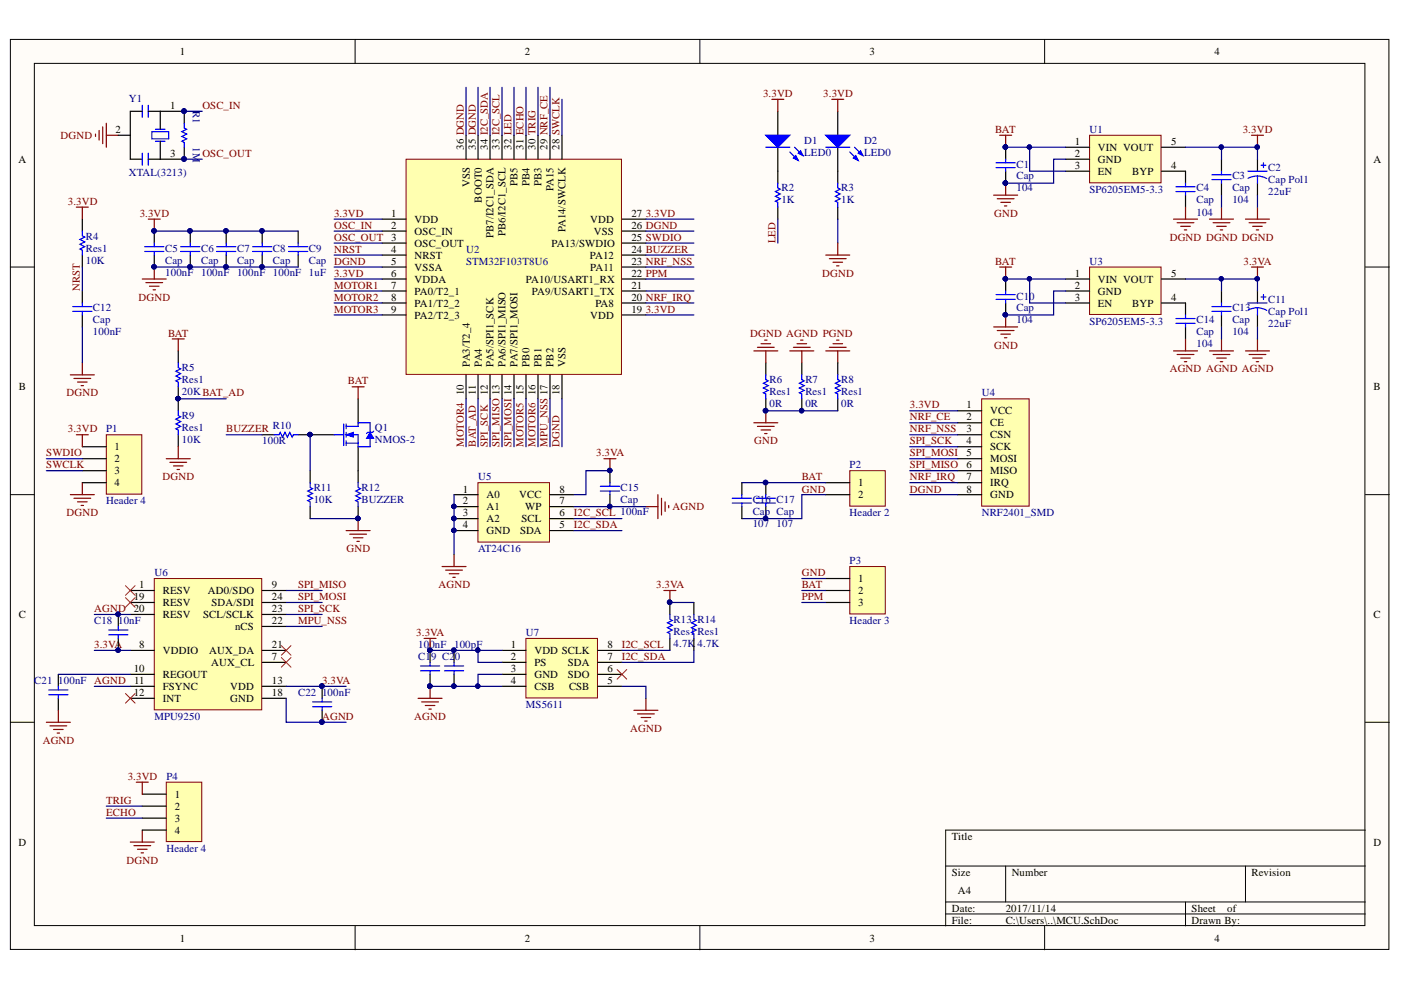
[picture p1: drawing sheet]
<svg xmlns="http://www.w3.org/2000/svg" width="297mm" height="210mm" viewBox="0 0 297 210" stroke-linecap="round" stroke-linejoin="round" font-family="sans-serif">
<defs><g id="words">
<g font-size="2.3">
<text x="38.2" y="11.7">1</text>
<text x="111.3" y="11.7">2</text>
<text x="184.4" y="11.7">3</text>
<text x="257.5" y="11.7">4</text>
<text x="36" y="23.1">1</text>
<text x="24.5" y="28.2">2</text>
<text x="3.9" y="34.5">A</text>
<text x="36" y="33.2">3</text>
<text x="98.3" y="31.7" transform="rotate(-90 98.3 31.7)">36 DGND</text>
<text x="100.9" y="31.7" transform="rotate(-90 100.9 31.7)">35 DGND</text>
<text x="103.4" y="31.7" transform="rotate(-90 103.4 31.7)">34 I2C_SDA</text>
<text x="105.9" y="31.7" transform="rotate(-90 105.9 31.7)">33 I2C_SCL</text>
<text x="108.5" y="31.7" transform="rotate(-90 108.5 31.7)">32 LED</text>
<text x="111" y="31.7" transform="rotate(-90 111 31.7)">31 ECHO</text>
<text x="113.6" y="31.7" transform="rotate(-90 113.6 31.7)">30 TRIG</text>
<text x="116.1" y="31.7" transform="rotate(-90 116.1 31.7)">29 NRF_CE</text>
<text x="118.6" y="31.7" transform="rotate(-90 118.6 31.7)">28 SWCLK</text>
<text x="227.9" y="30.7">1</text>
<text x="227.9" y="33.2">2</text>
<text x="227.9" y="35.8">3</text>
<text x="232.8" y="32">VIN VOUT</text>
<text x="232.8" y="34.5">GND</text>
<text x="248.3" y="35.8">4</text>
<text x="248.3" y="30.7">5</text>
<text x="291.2" y="34.5">A</text>
<text x="99.6" y="39.7" transform="rotate(-90 99.6 39.7)">VSS</text>
<text x="109.7" y="39.5" transform="rotate(-90 109.7 39.5)">PB5</text>
<text x="112.3" y="39.5" transform="rotate(-90 112.3 39.5)">PB4</text>
<text x="114.8" y="39.5" transform="rotate(-90 114.8 39.5)">PB3</text>
<text x="117.4" y="40.6" transform="rotate(-90 117.4 40.6)">PA15</text>
<text x="232.8" y="37">EN</text>
<text x="240" y="37">BYP</text>
<text x="82.9" y="46">1</text>
<text x="87.9" y="47.3">VDD</text>
<text x="102.1" y="43" transform="rotate(-90 102.1 43)">BOOT0</text>
<text x="125.1" y="47.3">VDD</text>
<text x="133.9" y="46">27</text>
<text x="82.9" y="48.5">2</text>
<text x="82.9" y="51.1">3</text>
<text x="82.9" y="53.6">4</text>
<text x="87.9" y="49.8">OSC_IN</text>
<text x="87.9" y="52.3">OSC_OUT</text>
<text x="104.7" y="50.5" transform="rotate(-90 104.7 50.5)">PB7/I2C1_SDA</text>
<text x="107.2" y="50.1" transform="rotate(-90 107.2 50.1)">PB6/I2C1_SCL</text>
<text x="116.9" y="52.3">PA13/SWDIO</text>
<text x="119.9" y="49.2" transform="rotate(-90 119.9 49.2)">PA14/SWCLK</text>
<text x="125.9" y="49.8">VSS</text>
<text x="133.9" y="53.6">24 BUZZER</text>
<text x="133.9" y="51.1">25 SWDIO</text>
<text x="133.9" y="48.5">26 DGND</text>
<text x="82.9" y="56.1">5</text>
<text x="82.9" y="58.7">6</text>
<text x="87.9" y="54.9">NRST</text>
<text x="87.9" y="57.4">VSSA</text>
<text x="87.9" y="60">VDDA</text>
<text x="111.5" y="60">PA10/USART1_RX</text>
<text x="125.1" y="54.9">PA12</text>
<text x="125.1" y="57.4">PA11</text>
<text x="133.9" y="58.7">22 PPM</text>
<text x="133.9" y="56.1">23 NRF_NSS</text>
<text x="227.9" y="58.7">1</text>
<text x="232.8" y="60">VIN VOUT</text>
<text x="248.3" y="58.7">5</text>
<text x="82.9" y="61.2">7</text>
<text x="82.9" y="63.8">8</text>
<text x="87.9" y="62.5">PA0/T2_1</text>
<text x="87.9" y="65">PA1/T2_2</text>
<text x="112.8" y="62.5">PA9/USART1_TX</text>
<text x="126.2" y="65">PA8</text>
<text x="133.9" y="63.8">20 NRF_IRQ</text>
<text x="133.9" y="61.2">21</text>
<text x="227.9" y="61.2">2</text>
<text x="227.9" y="63.8">3</text>
<text x="232.8" y="62.5">GND</text>
<text x="232.8" y="65">EN</text>
<text x="240" y="65">BYP</text>
<text x="248.3" y="63.8">4</text>
<text x="82.9" y="66.3">9</text>
<text x="87.9" y="67.6">PA2/T2_3</text>
<text x="125.1" y="67.6">VDD</text>
<text x="133.9" y="66.3">19</text>
<text x="99.6" y="77.7" transform="rotate(-90 99.6 77.7)">PA3/T2_4</text>
<text x="102.1" y="77.7" transform="rotate(-90 102.1 77.7)">PA4</text>
<text x="104.7" y="77.7" transform="rotate(-90 104.7 77.7)">PA5/SPI1_SCK</text>
<text x="107.2" y="77.7" transform="rotate(-90 107.2 77.7)">PA6/SPI1_MISO</text>
<text x="109.7" y="77.7" transform="rotate(-90 109.7 77.7)">PA7/SPI1_MOSI</text>
<text x="112.3" y="77.7" transform="rotate(-90 112.3 77.7)">PB0</text>
<text x="114.8" y="77.7" transform="rotate(-90 114.8 77.7)">PB1</text>
<text x="117.4" y="77.7" transform="rotate(-90 117.4 77.7)">PB2</text>
<text x="119.9" y="77.7" transform="rotate(-90 119.9 77.7)">VSS</text>
<text x="4" y="82.8">B</text>
<text x="98.3" y="83.8" transform="rotate(-90 98.3 83.8)">10</text>
<text x="100.9" y="83.7" transform="rotate(-90 100.9 83.7)">11</text>
<text x="103.4" y="83.8" transform="rotate(-90 103.4 83.8)">12</text>
<text x="111" y="83.8" transform="rotate(-90 111 83.8)">15</text>
<text x="113.6" y="83.8" transform="rotate(-90 113.6 83.8)">16</text>
<text x="118.6" y="83.8" transform="rotate(-90 118.6 83.8)">18</text>
<text x="291.2" y="82.8">B</text>
<text x="204.9" y="86.6">1</text>
<text x="204.9" y="89.1">2</text>
<text x="209.9" y="87.9">VCC</text>
<text x="24.3" y="95.5">1</text>
<text x="204.9" y="91.7">3</text>
<text x="204.9" y="94.2">4</text>
<text x="209.9" y="90.4">CE</text>
<text x="209.9" y="92.9">CSN</text>
<text x="209.9" y="95.5">SCK</text>
<text x="24.3" y="98">2</text>
<text x="24.3" y="100.5">3</text>
<text x="204.9" y="96.7">5</text>
<text x="204.9" y="99.3">6</text>
<text x="204.9" y="101.8">7</text>
<text x="209.9" y="98">MOSI</text>
<text x="209.9" y="100.5">MISO</text>
<text x="24.3" y="103.1">4</text>
<text x="98.2" y="104.4">1</text>
<text x="98.2" y="107">2</text>
<text x="103.1" y="105.7">A0</text>
<text x="110.1" y="105.7">VCC</text>
<text x="118.6" y="107">7</text>
<text x="118.6" y="104.4">8</text>
<text x="181.9" y="103.1">1</text>
<text x="181.9" y="105.7">2</text>
<text x="204.9" y="104.4">8</text>
<text x="209.9" y="103.1">IRQ</text>
<text x="209.9" y="105.7">GND</text>
<text x="98.2" y="109.5">3</text>
<text x="98.2" y="112">4</text>
<text x="103.1" y="108.2">A1</text>
<text x="103.1" y="110.8">A2</text>
<text x="103.1" y="113.3">GND</text>
<text x="110.3" y="113.3">SDA</text>
<text x="110.6" y="110.8">SCL</text>
<text x="111.4" y="108.2">WP</text>
<text x="118.6" y="112">5</text>
<text x="118.6" y="109.5">6</text>
<text x="29.5" y="124.7">1</text>
<text x="34.5" y="126">RESV</text>
<text x="44.1" y="126">AD0/SDO</text>
<text x="57.6" y="124.7">9</text>
<text x="181.9" y="123.4">1</text>
<text x="181.9" y="126">2</text>
<text x="4" y="131.1">C</text>
<text x="28.3" y="127.3">19</text>
<text x="28.3" y="129.8">20</text>
<text x="34.5" y="128.5">RESV</text>
<text x="34.5" y="131.1">RESV</text>
<text x="43.1" y="131.1">SCL/SCLK</text>
<text x="44.8" y="128.5">SDA/SDI</text>
<text x="57.6" y="129.8">23</text>
<text x="57.6" y="127.3">24</text>
<text x="181.9" y="128.5">3</text>
<text x="291.2" y="131.1">C</text>
<text x="29.5" y="137.4">8</text>
<text x="49.8" y="133.6">nCS</text>
<text x="57.6" y="137.4">21</text>
<text x="57.6" y="132.3">22</text>
<text x="108.3" y="137.4">1</text>
<text x="128.8" y="137.4">8</text>
<text x="28.3" y="142.5">10</text>
<text x="34.5" y="138.7">VDDIO</text>
<text x="34.5" y="143.7">REGOUT</text>
<text x="44.3" y="138.7">AUX_DA</text>
<text x="44.8" y="141.2">AUX_CL</text>
<text x="57.6" y="139.9">7</text>
<text x="108.3" y="139.9">2</text>
<text x="108.3" y="142.5">3</text>
<text x="113.3" y="138.7">VDD SCLK</text>
<text x="113.3" y="141.2">PS</text>
<text x="113.3" y="143.7">GND</text>
<text x="120.4" y="143.7">SDO</text>
<text x="120.4" y="141.2">SDA</text>
<text x="128.8" y="142.5">6</text>
<text x="128.8" y="139.9">7</text>
<text x="28.3" y="147.5">12</text>
<text x="28.4" y="145">11</text>
<text x="34.5" y="146.3">FSYNC</text>
<text x="34.5" y="148.8">INT</text>
<text x="48.8" y="146.3">VDD</text>
<text x="48.8" y="148.8">GND</text>
<text x="57.6" y="145">13</text>
<text x="57.6" y="147.5">18</text>
<text x="108.3" y="145">4</text>
<text x="113.3" y="146.3">CSB</text>
<text x="120.7" y="146.3">CSB</text>
<text x="128.8" y="145">5</text>
<text x="37.1" y="169.2">1</text>
<text x="37.1" y="171.7">2</text>
<text x="3.9" y="179.3">D</text>
<text x="37.1" y="174.3">3</text>
<text x="37.1" y="176.8">4</text>
<text x="201.8" y="178.1">Title</text>
<text x="291.2" y="179.3">D</text>
<text x="201.8" y="185.7">Size</text>
<text x="214.5" y="185.7">Number</text>
<text x="265.3" y="185.7">Revision</text>
<text x="203.1" y="189.5">A4</text>
<text x="201.8" y="193.3">Date:</text>
<text x="201.8" y="195.8">File:</text>
<text x="213.2" y="193.3">2017/11/14</text>
<text x="213.2" y="195.8">C:\Users\..\MCU.SchDoc</text>
<text x="252.7" y="193.3">Sheet</text>
<text x="252.7" y="195.8">Drawn By:</text>
<text x="260.2" y="193.3">of</text>
<text x="38.2" y="199.6">1</text>
<text x="111.3" y="199.6">2</text>
<text x="184.4" y="199.6">3</text>
<text x="257.5" y="199.6">4</text>
</g>
<g font-size="2.3" fill="#000080">
<text x="27.3" y="21.6">Y1</text>
<text x="40.9" y="23.6" transform="rotate(90 40.9 23.6)">R1</text>
<text x="231" y="28.2">U1</text>
<text x="40.9" y="31.2" transform="rotate(90 40.9 31.2)">1M</text>
<text x="170.5" y="30.4">D1</text>
<text x="170.5" y="33">LED0</text>
<text x="183.2" y="30.4">D2</text>
<text x="183.2" y="33">LED0</text>
<text x="215.5" y="35.5">C1</text>
<text x="27.3" y="37.3">XTAL(3213)</text>
<text x="165.7" y="40.6">R2</text>
<text x="178.4" y="40.6">R3</text>
<text x="215.5" y="40.6">104</text>
<text x="215.5" y="38.1">Cap</text>
<text x="231" y="40.8">SP6205EM5-3.3</text>
<text x="253.7" y="40.6">C4</text>
<text x="261.3" y="38.1">C3</text>
<text x="261.3" y="40.6">Cap</text>
<text x="268.9" y="41.4">22uF</text>
<text x="268.9" y="36.3">C2</text>
<text x="268.9" y="38.8">Cap Pol1</text>
<text x="165.7" y="43.1">1K</text>
<text x="178.4" y="43.1">1K</text>
<text x="253.7" y="45.7">104</text>
<text x="253.7" y="43.1">Cap</text>
<text x="261.3" y="43.1">104</text>
<text x="18.2" y="50.8">R4</text>
<text x="18.2" y="53.4">Res1</text>
<text x="35" y="53.4">C5</text>
<text x="42.6" y="53.4">C6</text>
<text x="50.3" y="53.4">C7</text>
<text x="57.9" y="53.4">C8</text>
<text x="65.5" y="53.4">C9</text>
<text x="98.8" y="53.6">U2</text>
<text x="18.2" y="55.9">10K</text>
<text x="35" y="58.4">100nF</text>
<text x="35" y="55.9">Cap</text>
<text x="42.6" y="58.4">100nF</text>
<text x="42.6" y="55.9">Cap</text>
<text x="50.3" y="58.4">100nF</text>
<text x="50.3" y="55.9">Cap</text>
<text x="57.9" y="58.4">100nF</text>
<text x="57.9" y="55.9">Cap</text>
<text x="65.5" y="58.4">1uF</text>
<text x="65.5" y="55.9">Cap</text>
<text x="98.8" y="56.1">STM32F103T8U6</text>
<text x="231" y="56.1">U3</text>
<text x="215.5" y="63.5">C10</text>
<text x="268.9" y="64.3">C11</text>
<text x="19.7" y="71.1">100nF</text>
<text x="19.7" y="66">C12</text>
<text x="19.7" y="68.6">Cap</text>
<text x="215.5" y="68.6">104</text>
<text x="215.5" y="66">Cap</text>
<text x="231" y="68.8">SP6205EM5-3.3</text>
<text x="253.7" y="68.6">C14</text>
<text x="253.7" y="71.1">Cap</text>
<text x="261.3" y="71.1">104</text>
<text x="261.3" y="66">C13</text>
<text x="261.3" y="68.6">Cap</text>
<text x="268.9" y="69.3">22uF</text>
<text x="268.9" y="66.8">Cap Pol1</text>
<text x="253.7" y="73.6">104</text>
<text x="38.6" y="83.8">20KBAT_AD</text>
<text x="38.6" y="78.7">R5</text>
<text x="38.6" y="81.3">Res1</text>
<text x="163.1" y="81.3">R6</text>
<text x="163.1" y="83.8">Res1</text>
<text x="170.7" y="81.3">R7</text>
<text x="170.7" y="83.8">Res1</text>
<text x="178.4" y="81.3">R8</text>
<text x="178.4" y="83.8">Res1</text>
<text x="38.6" y="88.9">R9</text>
<text x="163.1" y="86.3">0R</text>
<text x="170.7" y="86.3">0R</text>
<text x="178.4" y="86.3">0R</text>
<text x="208.1" y="84">U4</text>
<text x="22.5" y="91.7">P1</text>
<text x="38.6" y="93.9">10K</text>
<text x="38.6" y="91.4">Res1</text>
<text x="55.6" y="94.2">100R</text>
<text x="57.9" y="90.9">R10</text>
<text x="79.5" y="91.4">Q1</text>
<text x="79.5" y="93.9">NMOS-2</text>
<text x="101.4" y="101.8">U5</text>
<text x="180.1" y="99.3">P2</text>
<text x="22.5" y="107">Header 4</text>
<text x="66.5" y="106.7">10K</text>
<text x="66.5" y="104.2">R11</text>
<text x="76.7" y="106.7">BUZZER</text>
<text x="76.7" y="104.2">R12</text>
<text x="131.6" y="104.2">C15</text>
<text x="131.6" y="106.7">Cap</text>
<text x="159.6" y="106.7">C16 C17</text>
<text x="159.6" y="111.8">107</text>
<text x="159.6" y="109.2">Cap Cap</text>
<text x="164.7" y="111.8">107</text>
<text x="180.1" y="109.5">Header 2</text>
<text x="208.1" y="109.5">NRF2401_SMD</text>
<text x="101.4" y="117.1">AT24C16</text>
<text x="180.1" y="119.6">P3</text>
<text x="32.7" y="122.2">U6</text>
<text x="20" y="132.3">C18</text>
<text x="25" y="132.3">10nF</text>
<text x="88.7" y="137.4">100nF</text>
<text x="96.3" y="137.4">100pF</text>
<text x="111.5" y="134.9">U7</text>
<text x="142.8" y="137.1">4.7K</text>
<text x="142.8" y="132.1">R13 R14</text>
<text x="142.8" y="134.6">Res1 Res1</text>
<text x="147.9" y="137.1">4.7K</text>
<text x="180.1" y="132.3">Header 3</text>
<text x="88.7" y="139.9">C1</text>
<text x="91.4" y="139.9">9 C2</text>
<text x="96.5" y="139.9">0</text>
<text x="7.3" y="145">C21</text>
<text x="12.4" y="145">100nF</text>
<text x="63.2" y="147.5">C22</text>
<text x="68.3" y="147.5">100nF</text>
<text x="32.7" y="152.6">MPU9250</text>
<text x="111.5" y="150.1">MS5611</text>
<text x="35.3" y="165.4">P4</text>
<text x="35.3" y="180.6">Header 4</text>
</g>
<g font-size="2.3" fill="#800000">
<text x="42.9" y="23.1">OSC_IN</text>
<text x="161.8" y="20.6">3.3VD</text>
<text x="174.6" y="20.6">3.3VD</text>
<text x="12.9" y="29.4">DGND</text>
<text x="211" y="28.2">BAT</text>
<text x="263.5" y="28.2">3.3VD</text>
<text x="42.9" y="33.2">OSC_OUT</text>
<text x="14.4" y="43.5">3.3VD</text>
<text x="29.6" y="46">3.3VD</text>
<text x="70.8" y="46">3.3VD</text>
<text x="136.9" y="46">3.3VD</text>
<text x="210.8" y="46">GND</text>
<text x="70.8" y="48.5">OSC_IN</text>
<text x="70.8" y="51.1">OSC_OUT</text>
<text x="70.8" y="53.6">NRST</text>
<text x="164.4" y="51.5" transform="rotate(-90 164.4 51.5)">LED</text>
<text x="248" y="51.1">DGND DGND DGND</text>
<text x="70.8" y="58.7">3.3VD</text>
<text x="70.8" y="56.1">DGND</text>
<text x="174.3" y="58.7">DGND</text>
<text x="211" y="56.1">BAT</text>
<text x="263.7" y="56.1">3.3VA</text>
<text x="16.9" y="61.7" transform="rotate(-90 16.9 61.7)">NRST</text>
<text x="29.4" y="63.8">DGND</text>
<text x="70.8" y="61.2">MOTOR1</text>
<text x="70.8" y="63.8">MOTOR2</text>
<text x="35.6" y="71.4">BAT</text>
<text x="70.8" y="66.3">MOTOR3</text>
<text x="136.9" y="66.3">3.3VD</text>
<text x="159.1" y="71.4">DGND AGND PGND</text>
<text x="210.8" y="73.9">GND</text>
<text x="73.8" y="81.5">BAT</text>
<text x="248" y="79">AGND AGND AGND</text>
<text x="14.1" y="84">DGND</text>
<text x="192.9" y="86.6">3.3VD</text>
<text x="192.9" y="89.1">NRF_CE</text>
<text x="14.4" y="91.7">3.3VD</text>
<text x="48" y="91.7">BUZZER</text>
<text x="98.3" y="94.7" transform="rotate(-90 98.3 94.7)">MOTOR4</text>
<text x="100.9" y="94.7" transform="rotate(-90 100.9 94.7)">BAT_AD</text>
<text x="103.4" y="94.7" transform="rotate(-90 103.4 94.7)">SPI_SCK</text>
<text x="105.9" y="94.7" transform="rotate(-90 105.9 94.7)">SPI_MISO 13</text>
<text x="108.5" y="94.7" transform="rotate(-90 108.5 94.7)">SPI_MOSI 14</text>
<text x="111" y="94.7" transform="rotate(-90 111 94.7)">MOTOR5</text>
<text x="113.6" y="94.7" transform="rotate(-90 113.6 94.7)">MOTOR6</text>
<text x="116.1" y="94.7" transform="rotate(-90 116.1 94.7)">MPU_NSS 17</text>
<text x="118.6" y="94.7" transform="rotate(-90 118.6 94.7)">DGND</text>
<text x="159.9" y="94.2">GND</text>
<text x="192.9" y="91.7">NRF_NSS</text>
<text x="192.9" y="94.2">SPI_SCK</text>
<text x="9.8" y="96.7">SWDIO</text>
<text x="9.8" y="99.3">SWCLK</text>
<text x="34.4" y="101.8">DGND</text>
<text x="126.4" y="96.7">3.3VA</text>
<text x="170" y="101.8">BAT</text>
<text x="192.9" y="96.7">SPI_MOSI</text>
<text x="192.9" y="99.3">SPI_MISO</text>
<text x="192.9" y="101.8">NRF_IRQ</text>
<text x="170" y="104.4">GND</text>
<text x="192.9" y="104.4">DGND</text>
<text x="14.1" y="109.5">DGND</text>
<text x="121.7" y="109.5">I2C_SCL 100nF</text>
<text x="121.7" y="112">I2C_SDA</text>
<text x="142.6" y="108.2">AGND</text>
<text x="73.4" y="117.1">GND</text>
<text x="63.2" y="124.7">SPI_MISO</text>
<text x="93" y="124.7">AGND</text>
<text x="139.1" y="124.7">3.3VA</text>
<text x="170" y="122.2">GND</text>
<text x="170" y="124.7">BAT</text>
<text x="20" y="129.8">AGND</text>
<text x="63.2" y="127.3">SPI_MOSI</text>
<text x="63.2" y="129.8">SPI_SCK</text>
<text x="170" y="127.3">PPM</text>
<text x="20" y="137.4">3.3VA</text>
<text x="63.2" y="132.3">MPU_NSS</text>
<text x="88.3" y="134.9">3.3VA</text>
<text x="131.8" y="137.4">I2C_SCL</text>
<text x="131.8" y="139.9">I2C_SDA</text>
<text x="20" y="145">AGND</text>
<text x="68.3" y="145">3.3VA</text>
<text x="68.3" y="152.6">AGND</text>
<text x="87.8" y="152.6">AGND</text>
<text x="133.6" y="155.2">AGND</text>
<text x="9.1" y="157.7">AGND</text>
<text x="27.1" y="165.4">3.3VD</text>
<text x="22.5" y="170.5">TRIG</text>
<text x="22.5" y="173">ECHO</text>
<text x="26.8" y="183.1">DGND</text>
</g>
</g></defs>
<g fill="#fffcf8" stroke="#000" stroke-width=".21">
<path d="M2.2 8.4h292.3v192.9h-292.3z"/>
<path d="M7.3 13.4h282.1v182.8h-282.1z"/>
</g>
<g fill="none" stroke="#000" stroke-width=".21">
<path d="M75.3 8.4v5M148.4 8.4v5M221.5 8.4v5M2.2 56.6h5.1M289.5 56.6h5.1M2.2 104.9h5.1M289.5 104.9h5.1M2.2 153.1h5.1M289.5 153.1h5.1M289.5 176h-89v20.3M75.3 196.3v5.1M148.4 196.3v5.1"/>
<path d="M200.5 183.6h89M200.5 191.2h89M200.5 193.8h89M213.2 183.6v7.6M221.5 196.3v5.1M251.4 191.2v5.1M264.1 183.6v7.6"/>
</g>
<path d="M86.1 33.8h45.7v45.6h-45.7z" fill="#ffffb0" stroke="#800000" stroke-width=".21"/>
<g fill="none" stroke="#000" stroke-width=".25">
<path d="M98.8 28.7v5.1M101.4 28.7v5.1M103.9 28.7v5.1M106.4 28.7v5.1M109 28.7v5.1M111.5 28.7v5.1M114.1 28.7v5.1M116.6 28.7v5.1M119.1 28.7v5.1M81 46.5h5.1M81 49h5.1M81 51.5h5.1"/>
<path d="M81 54.1h5.1M81 56.6h5.1M81 59.2h5.1M131.9 46.5h5M131.9 49h5M131.9 51.5h5M131.9 54.1h5M131.9 56.6h5M131.9 59.2h5M81 61.7h5.1M81 64.2h5.1M81 66.8h5.1"/>
<path d="M98.8 79.5v5.1M101.4 79.5v5.1M103.9 79.5v5.1M106.4 79.5v5.1M109 79.5v5.1M111.5 79.5v5.1M114.1 79.5v5.1M116.6 79.5v5.1M119.1 79.5v5.1M131.9 61.7h5M131.9 64.2h5M131.9 66.8h5"/>
</g>
<path d="M231 28.7h15.2v10.1h-15.2z" fill="#ffffb0" stroke="#800000" stroke-width=".21"/>
<g fill="none" stroke="#000" stroke-width=".25">
<path d="M213.2 31.2v2.6M213.2 36.3v2.5M225.9 31.2h5.1M225.9 33.8h5.1M225.9 36.3h5.1M246.3 31.2h5.1M246.3 36.3h5.1v2.5M259 33.8v2.5M259 38.8v2.6M266.6 33.8v2.5M266.6 38.8v2.6M17.5 46.5v2.5"/>
<path d="M17.5 54.1v2.5M32.7 49v2.5M32.7 54.1v2.5M40.3 49v2.5M40.3 54.1v2.5M48 49v2.5M48 54.1v2.5M55.6 49v2.5M55.6 54.1v2.5M63.2 49v2.5M63.2 54.1v2.5M251.4 41.4v2.5"/>
<path d="M17.5 61.7v2.5M17.5 66.8v2.5"/>
</g>
<g fill="none" stroke="#800000" stroke-width=".25">
<path d="M20.3 28.4v.5M21 27.7v2M21.8 26.9v3.6M22.5 28.7h2.6M22.5 26.1v5.1M211.9 28.7h2.6M213.2 28.7v2.5M213.2 38.8v2.6M265.3 28.7h2.6M266.6 28.7v2.5M16.2 43.9h2.5M17.5 43.9v2.6"/>
<path d="M30.2 59.2h5.1M30.9 59.9h3.6M31.4 46.5h2.6M32.7 46.5v2.5M32.7 56.6v2.6M210.7 41.4h5.1M211.4 42.1h3.6M212.2 42.9h2M213 43.7h.5M248.8 46.5h5.1M249.6 47.2h3.5M250.3 48h2.1"/>
<path d="M251.1 48.7h.5M251.4 43.9v2.6M256.4 46.5h5.1M257.2 47.2h3.6M258 48h2M258.7 48.7h.5M259 43.9v2.6M264.1 46.5h5M264.8 47.2h3.6M265.6 48h2M266.4 48.7h.5M266.6 43.9v2.6"/>
<path d="M14.9 79.5h5.1M17.5 76.9v2.6M31.7 60.7h2M32.5 61.4h.5M15.7 80.2h3.5M16.4 81h2.1M17.2 81.8h.5M14.9 104.9h5.1M15.7 105.6h3.5M16.4 106.4h2.1M17.2 107.2h.5M17.5 102.3v2.6"/>
</g>
<g fill="#000080" stroke="#000080" stroke-width=".21">
<circle cx="213.2" cy="31.2" r=".47"/>
<circle cx="213.2" cy="38.8" r=".47"/>
<circle cx="266.5" cy="31.2" r=".47"/>
<circle cx="32.7" cy="56.6" r=".46"/>
<circle cx="32.7" cy="48.9" r=".46"/>
<circle cx="40.3" cy="56.6" r=".46"/>
<circle cx="40.3" cy="48.9" r=".46"/>
<circle cx="47.9" cy="56.6" r=".46"/>
<circle cx="47.9" cy="48.9" r=".46"/>
<circle cx="55.5" cy="56.6" r=".46"/>
<circle cx="55.5" cy="48.9" r=".46"/>
</g>
<g fill="none" stroke="#00f" stroke-width=".25">
<path d="M211.2 34.5h4.1M211.2 35.5h4.1M213.2 33.8v.7M213.2 35.5v.8M249.3 39.6h4.1M251.4 38.8v.8M256.9 37.1h4.1M256.9 38.1h4.1M259 36.3v.8M259 38.1v.7M264.6 36.3h4M266.6 37.3l.8 .1 1.2 .5"/>
<path d="M266.6 37.3l-.8 .1-1.2 .4M266.6 37.3v1.5M267.4 35h1M267.9 34.5v1M17.5 49v1l.5 .3-1.1 .5 1.1 .5-1.1 .5 1.1 .5-1.1 .5 .6 .3v1M30.7 52.3h4M30.7 53.3h4M32.7 51.5v.8M32.7 53.3v.8M38.3 52.3h4.1M38.3 53.3h4.1M40.3 51.5v.8"/>
<path d="M40.3 53.3v.8M45.9 52.3h4.1M45.9 53.3h4.1M48 51.5v.8M48 53.3v.8M53.6 52.3h4M53.6 53.3h4M55.6 51.5v.8M55.6 53.3v.8M61.2 52.3h4.1M61.2 53.3h4.1M63.2 51.5v.8"/>
<path d="M63.2 53.3v.8M249.3 40.6h4.1M251.4 40.6v.8M15.4 65h4.1M15.4 66h4.1M17.5 64.2v.8M17.5 66v.8"/>
</g>
<path d="M32.7 122.7h22.8v27.8h-22.8z" fill="#ffffb0" stroke="#800000" stroke-width=".21"/>
<g fill="none" stroke="#000" stroke-width=".25">
<path d="M25.1 130.3v2.5M25.1 135.4v2.5M27.6 125.2h5.1M27.6 137.9h5.1M27.6 127.7h5.1M27.6 130.3h5.1M55.6 125.2h5.1M55.6 137.9h5.1M55.6 127.7h5.1M55.6 130.3h5.1M55.6 132.8h5.1M12.4 143v2.5"/>
<path d="M12.4 148.1v2.5M27.6 143h5.1M27.6 145.5h5.1M27.6 148.1h5.1M55.6 140.4h5.1M55.6 145.5h5.1M55.6 148.1h5.1M68.3 145.5v2.6M68.3 150.6v2.5"/>
</g>
<g fill="#000080" stroke="#000080" stroke-width=".21">
<circle cx="68.2" cy="153.1" r=".46"/>
<circle cx="68.2" cy="145.5" r=".46"/>
<circle cx="25" cy="137.8" r=".46"/>
<circle cx="25" cy="130.2" r=".46"/>
</g>
<path d="M23 133.6h4.1M23 134.6h4.1M25.1 132.8v.8M25.1 134.6v.8M10.3 146.3h4.1M10.3 147.3h4.1M12.4 145.5v.8M12.4 147.3v.8M66.3 148.8h4M66.3 149.8h4M68.3 148.1v.7M68.3 149.8v.8" fill="none" stroke="#00f" stroke-width=".25"/>
<path d="M9.8 153.1h5.1M10.6 153.9h3.5M11.4 154.7h2M12.1 155.4h.5M12.4 150.6v2.5" fill="none" stroke="#800000" stroke-width=".25"/>
<path d="M231 56.6h15.2v10.1h-15.2z" fill="#ffffb0" stroke="#800000" stroke-width=".21"/>
<g fill="none" stroke="#000" stroke-width=".25">
<path d="M25.1 28.7h2.5M30.2 23.6h-2.6v10.2h2.6M31.4 23.6h7.7v2.5M34 23.6v3.8M34 29.9v3.9M39.1 31.2v2.6h-7.7M213.2 59.2v2.5M225.9 59.2h5.1M246.3 59.2h5.1M37.8 74.4v2.5M162.4 76.9v2.6M170 76.9v2.6"/>
<path d="M177.6 76.9v2.6M213.2 64.2v2.6M225.9 61.7h5.1M225.9 64.2h5.1M246.3 64.2h5.1v2.6M251.4 69.3v2.6M259 61.7v2.5M259 66.8v2.5M266.6 61.7v2.5M266.6 66.8v2.5M37.8 82v5.1M37.8 92.2v2.5"/>
<path d="M162.4 84.6v2.5M170 84.6v2.5M177.6 84.6v2.5"/>
</g>
<g fill="none" stroke="#800000" stroke-width=".25">
<path d="M211.9 56.6h2.6M213.2 56.6v2.6M265.3 56.6h2.6M266.6 56.6v2.6M36.5 71.9h2.6M37.8 71.9v2.5M159.8 74.4h5.1M160.6 73.6h3.5M161.4 72.9h2M162.1 72.1h.5M162.4 74.4v2.5M167.5 74.4h5"/>
<path d="M168.2 73.6h3.6M169 72.9h2M169.7 72.1h.6M170 74.4v2.5M175.1 74.4h5.1M175.8 73.6h3.6M176.6 72.9h2M177.4 72.1h.5M177.6 74.4v2.5M210.7 69.3h5.1M211.4 70.1h3.6M212.2 70.8h2"/>
<path d="M213 71.6h.5M213.2 66.8v2.5M248.8 74.4h5.1M249.6 75.2h3.5M250.3 75.9h2.1M251.1 76.7h.5M251.4 71.9v2.5M256.4 74.4h5.1M257.2 75.2h3.6M258 75.9h2M258.7 76.7h.5M259 71.9v2.5"/>
<path d="M264.1 74.4h5M264.8 75.2h3.6M265.6 75.9h2M266.4 76.7h.5M266.6 71.9v2.5M35.3 97.3h5M36 98h3.6M36.8 98.8h2M37.5 99.5h.5M37.8 94.7v2.6M159.8 89.6h5.1M160.6 90.4h3.5"/>
<path d="M161.4 91.2h2M162.1 91.9h.5M162.4 87.1v2.5"/>
</g>
<g fill="#000080" stroke="#000080" stroke-width=".21">
<circle cx="213.2" cy="59.1" r=".46"/>
<circle cx="213.2" cy="66.7" r=".46"/>
<circle cx="266.5" cy="59.1" r=".46"/>
<circle cx="37.7" cy="84.5" r=".46"/>
<circle cx="162.3" cy="87.1" r=".47"/>
<circle cx="169.9" cy="87.1" r=".46"/>
<circle cx="39" cy="23.6" r=".46"/>
<circle cx="39" cy="33.7" r=".46"/>
</g>
<g fill="none" stroke="#00f" stroke-width=".25">
<path d="M30.2 22.3v2.6M30.2 32.5v2.5M31.4 22.3v2.6M31.4 32.5v2.5M32.2 27.9h3.6v1.5h-3.6zM33 29.9h2M33 27.4h2M39.1 26.1v1.1l.5 .2-1 .5 1 .5-1 .5 1 .5-1 .5 .5 .3v1M37.8 76.9v1.1l.5 .2-1 .5 1 .5-1 .5 1 .5-1 .5 .5 .3v1M162.4 79.5v1l.5 .2-1 .6 1 .5-1 .5 1 .5-1 .5 .5 .2v1.1M170 79.5v1l.5 .2-1 .6 1 .5-1 .5 1 .5-1 .5 .5 .2v1.1M177.6 79.5v1l.5 .2-1 .6 1 .5-1 .5 1 .5-1 .5 .5 .2v1.1"/>
<path d="M211.2 62.5h4.1M211.2 63.5h4.1M213.2 61.7v.8M213.2 63.5v.7M249.3 67.5h4.1M249.3 68.6h4.1M251.4 66.8v.7M251.4 68.6v.7M256.9 65h4.1M256.9 66h4.1M259 64.2v.8M259 66v.8"/>
<path d="M264.6 64.2h4M266.6 65.3l1.2 .2 .8 .3M266.6 65.3h-.8l-1.2 .4M266.6 65.3v1.5M267.4 63h1M267.9 62.5v1M37.8 87.1v1l.5 .3-1 .5 1 .5-1 .5 1 .5-1 .5 .5 .3v1"/>
</g>
<path d="M26.6 124.2l2 2M26.6 126.7l2 2.1M28.6 124.2l-2 2M28.6 126.7l-2 2.1M59.7 136.9l2 2M59.7 139.4l2 2.1M61.7 136.9l-2 2M61.7 139.4l-2 2.1M26.6 147l2 2.1M28.6 147l-2 2.1" fill="none" stroke="#f00" stroke-width=".21"/>
<path d="M22.5 92.2h7.6v12.6h-7.6z" fill="#ffffb0" stroke="#800000" stroke-width=".21"/>
<path d="M17.5 94.7h5M17.5 97.3h5M17.5 99.8h5M65.8 92.2h5M75.9 84.6v5M75.9 94.7v5.1M17.5 102.3h5" fill="none" stroke="#000" stroke-width=".25"/>
<path d="M16.2 92.2h2.5M17.5 92.2v2.5" fill="none" stroke="#800000" stroke-width=".25"/>
<circle cx="65.7" cy="92.1" r=".46" fill="#000080" stroke="#000080" stroke-width=".21"/>
<path d="M70.8 92.2h2.1M72.9 89.9v4.6M73.4 90.4h2.5M73.4 92.2h2.5v2.5M73.4 94h2.5M73.4 89.9v1M73.4 91.7v1M73.4 93.4v1.1" fill="none" stroke="#00f" stroke-width=".25"/>
<path d="M73.4 92.2l1.5-.5v1z" fill="#00f"/>
<path d="M73.4 92.2l1.5-.5v1z" fill="none" stroke="#00f" stroke-width=".21"/>
<path d="M75.9 90.4v-.8h2.6v2.1M78.5 92.9v1.8h-2.6" fill="none" stroke="#00f" stroke-width=".25"/>
<path d="M78.5 91.7l.7 1.2h-1.5z" fill="#00f"/>
<path d="M78.5 91.7l.7 1.2h-1.5z" fill="none" stroke="#00f" stroke-width=".21"/>
<path d="M58.1 92.2h1l.3-.5 .5 1 .5-1 .5 1 .5-1 .5 1 .3-.5h1M79.2 91.4l-.2 .3h-1l-.3 .2M65.8 102.3v1.1l.5 .2-1 .5 1 .5-1 .5 1 .5-1 .5 .5 .3v1M75.9 102.3v1.1l.5 .2-1 .5 1 .5-1 .5 1 .5-1 .5 .5 .3v1" fill="none" stroke="#00f" stroke-width=".25"/>
<g fill="#000080" stroke="#000080" stroke-width=".21">
<circle cx="65.7" cy="92.1" r=".46"/>
<circle cx="218.2" cy="31.2" r=".46"/>
<circle cx="258.9" cy="31.2" r=".46"/>
<circle cx="266.5" cy="31.2" r=".47"/>
<circle cx="213.2" cy="31.2" r=".47"/>
<circle cx="213.2" cy="38.8" r=".47"/>
<circle cx="32.7" cy="48.9" r=".46"/>
<circle cx="40.3" cy="48.9" r=".46"/>
<circle cx="47.9" cy="48.9" r=".46"/>
<circle cx="55.5" cy="48.9" r=".46"/>
<circle cx="32.7" cy="56.6" r=".46"/>
<circle cx="40.3" cy="56.6" r=".46"/>
<circle cx="47.9" cy="56.6" r=".46"/>
<circle cx="55.5" cy="56.6" r=".46"/>
<circle cx="25" cy="130.2" r=".46"/>
<circle cx="68.2" cy="145.5" r=".46"/>
<circle cx="68.2" cy="153.1" r=".46"/>
<circle cx="25" cy="137.8" r=".46"/>
<circle cx="218.3" cy="59.1" r=".46"/>
<circle cx="258.9" cy="59.1" r=".46"/>
<circle cx="266.5" cy="59.1" r=".46"/>
<circle cx="213.2" cy="59.1" r=".46"/>
<circle cx="213.2" cy="66.7" r=".46"/>
<circle cx="37.7" cy="84.5" r=".46"/>
<circle cx="39" cy="33.7" r=".46"/>
<circle cx="39" cy="23.6" r=".46"/>
<circle cx="162.3" cy="87.1" r=".47"/>
<circle cx="169.9" cy="87.1" r=".46"/>
<circle cx="75.9" cy="109.9" r=".46"/>
</g>
<g fill="none" stroke="#000080" stroke-width=".25">
<path d="M39.1 33.8h3.8M39.1 23.6h3.8M119.1 21.1v7.6M213.2 31.2h5.1M225.9 31.2h-7.6v5.1h7.6M225.9 33.8h-2.5v5h-10.2M251.4 31.2h15.2v2.6M259 31.2v2.6M17.5 56.6v5.1M32.7 49h30.5M32.7 56.6h30.5M70.8 49h10.2"/>
<path d="M70.8 51.5h10.2M70.8 46.5h10.2M70.8 54.1h10.2M70.8 59.2h10.2M70.8 56.6h10.2M136.9 49h10.2M136.9 51.5h10.2M136.9 46.5h10.2M136.9 54.1h10.2M136.9 59.2h10.2M136.9 56.6h10.2M213.2 59.2h5.1"/>
<path d="M225.9 59.2h-7.6v5h7.6M251.4 59.2h15.2v2.5M259 41.4v2.5M259 59.2v2.5M266.6 41.4v2.5M17.5 69.3v7.6M70.8 61.7h10.2M70.8 64.2h10.2M70.8 66.8h10.2M136.9 61.7h10.2M136.9 64.2h10.2M136.9 66.8h10.2"/>
<path d="M225.9 61.7h-2.5v5.1h-10.2M259 69.3v2.6M266.6 69.3v2.6M9.8 97.3h7.7M9.8 99.8h7.7M37.8 84.6h10.2M48 92.2h7.6M65.8 92.2v7.6M98.8 84.6v10.1M101.4 84.6v10.1M103.9 84.6v10.1M106.4 84.6v10.1"/>
<path d="M109 84.6v10.1M111.5 84.6v10.1M114.1 84.6v10.1M116.6 84.6v10.1M119.1 84.6v10.1M162.4 87.1h15.2M20 130.3h7.6M20 137.9h7.6M60.7 125.2h7.6M60.7 127.7h7.6M60.7 130.3h7.6M60.7 132.8h7.6"/>
<path d="M12.4 143h15.2M20 145.5h7.6M60.7 145.5h12.7M60.7 148.1v5h12.7"/>
</g>
<path d="M55.6 92.2h2.5M63.2 92.2h2.6M65.8 99.8v2.5M75.9 99.8v2.5M65.8 107.4v2.6M75.9 107.4v2.6" fill="none" stroke="#000" stroke-width=".25"/>
<path d="M74.7 82h2.5M75.9 82v2.6M73.4 112.5h5.1M74.1 113.3h3.6M74.9 114h2M75.7 114.8h.5M75.9 110v2.5" fill="none" stroke="#800000" stroke-width=".25"/>
<path d="M111.5 135.4h15.2v12.6h-15.2z" fill="#ffffb0" stroke="#800000" stroke-width=".21"/>
<g fill="none" stroke="#000" stroke-width=".25">
<path d="M91.2 137.9v2.5M96.3 137.9v2.5M106.4 137.9h5.1M126.8 137.9h5.1M142 127.7v2.6M142 135.4v2.5M147.1 127.7v2.6M147.1 135.4v2.5M91.2 143v2.5M96.3 143v2.5M106.4 140.4h5.1M106.4 143h5.1"/>
<path d="M106.4 145.5h5.1M126.8 140.4h5.1M126.8 143h5.1M126.8 145.5h5.1"/>
</g>
<path d="M103.9 18.5v10.2M106.4 18.5v10.2M91.2 137.9h15.2M101.4 137.9v2.5h5M131.9 137.9h10.1M142 127.7h5.1M147.1 137.9v2.5h-15.2M101.4 145.5h5M106.4 143h-5v2.5h-10.2M131.9 145.5h5v2.6" fill="none" stroke="#000080" stroke-width=".25"/>
<g fill="#000080" stroke="#000080" stroke-width=".21">
<circle cx="101.3" cy="137.8" r=".46"/>
<circle cx="96.2" cy="137.8" r=".46"/>
<circle cx="91.1" cy="137.8" r=".46"/>
<circle cx="91.1" cy="145.5" r=".46"/>
<circle cx="96.2" cy="145.5" r=".46"/>
<circle cx="101.3" cy="145.5" r=".46"/>
<circle cx="142" cy="127.7" r=".46"/>
</g>
<path d="M142 130.3v1l.5 .3-1 .5 1 .5-1 .5 1 .5-1 .5 .5 .2v1.1M147.1 130.3v1l.5 .3-1 .5 1 .5-1 .5 1 .5-1 .5 .5 .2v1.1M89.1 141.2h4.1M89.1 142.2h4.1M91.2 140.4v.8M91.2 142.2v.8M94.2 141.2h4.1M94.2 142.2h4.1M96.3 140.4v.8M96.3 142.2v.8" fill="none" stroke="#00f" stroke-width=".25"/>
<g fill="none" stroke="#800000" stroke-width=".25">
<path d="M89.9 135.4h2.6M91.2 135.4v2.5M140.8 125.2h2.5M142 125.2v2.5M88.6 148.1h5.1M89.4 148.8h3.6M90.2 149.6h2M90.9 150.3h.5M91.2 145.5v2.6M134.4 150.6h5.1M135.2 151.4h3.5M135.9 152.1h2.1"/>
<path d="M136.7 152.9h.5M136.9 148.1v2.5"/>
</g>
<path d="M180.2 99.8h7.5v7.5h-7.5z" fill="#ffffb0" stroke="#800000" stroke-width=".21"/>
<path d="M164.9 23.6v5.1M164.9 31.2v7.6M164.9 43.9v2.6M157.3 102.3v2.6M157.3 107.4v2.6M162.4 102.3v2.6M162.4 107.4v2.6M175.1 102.3h5.1M175.1 104.9h5.1" fill="none" stroke="#000" stroke-width=".25"/>
<g fill="#000080" stroke="#000080" stroke-width=".21">
<circle cx="162.3" cy="109.9" r=".47"/>
<circle cx="162.3" cy="102.3" r=".47"/>
</g>
<path d="M164.9 38.8v1.1l.5 .2-1 .5 1 .5-1 .5 1 .5-1 .5 .5 .3v1M155.3 105.6h4M155.3 106.7h4M157.3 104.9v.7M157.3 106.7v.7M160.3 105.6h4.1M160.3 106.7h4.1M162.4 104.9v.7M162.4 106.7v.7" fill="none" stroke="#00f" stroke-width=".25"/>
<path d="M109 18.5v10.2M111.5 18.5v10.2M157.3 102.3h17.8M175.1 104.9h-5.1v5.1h-12.7" fill="none" stroke="#000080" stroke-width=".25"/>
<path d="M162.4 28.7h5.1l-2.6 2.5z" fill="#00f"/>
<path d="M162.4 28.7h5.1l-2.6 2.5zM167.5 32.2l1.7 1.8M168.5 31.2l1.8 1.8" fill="none" stroke="#00f" stroke-width=".25"/>
<path d="M168.2 33.5l.5-.5 .5 1z" fill="#00f"/>
<path d="M168.2 33.5l.5-.5 .5 1z" fill="none" stroke="#00f" stroke-width=".25"/>
<path d="M169.2 32.5l.5-.5 .6 1z" fill="#00f"/>
<path d="M162.4 31.2h5.1M169.2 32.5l.5-.5 .6 1zM177.6 38.8v1.1l.5 .2-1 .5 1 .5-1 .5 1 .5-1 .5 .5 .3v1" fill="none" stroke="#00f" stroke-width=".25"/>
<path d="M163.6 21.1h2.6M164.9 21.1v2.5" fill="none" stroke="#800000" stroke-width=".25"/>
<path d="M164.9 46.5v5" fill="none" stroke="#000080" stroke-width=".25"/>
<path d="M177.6 23.6v5.1M177.6 31.2v7.6M177.6 43.9v2.6" fill="none" stroke="#000" stroke-width=".25"/>
<path d="M175.1 28.7h5.1l-2.6 2.5z" fill="#00f"/>
<path d="M175.1 28.7h5.1l-2.6 2.5zM180.2 32.2l1.7 1.8M181.2 31.2l1.8 1.8" fill="none" stroke="#00f" stroke-width=".25"/>
<path d="M180.9 33.5l.5-.5 .5 1z" fill="#00f"/>
<path d="M180.9 33.5l.5-.5 .5 1z" fill="none" stroke="#00f" stroke-width=".25"/>
<path d="M181.9 32.5l.6-.5 .5 1z" fill="#00f"/>
<path d="M175.1 31.2h5.1M181.9 32.5l.6-.5 .5 1z" fill="none" stroke="#00f" stroke-width=".25"/>
<path d="M176.4 21.1h2.5M177.6 21.1v2.5M175.1 54.1h5.1M175.8 54.8h3.6M176.6 55.6h2M177.4 56.4h.5M177.6 51.5v2.6" fill="none" stroke="#800000" stroke-width=".25"/>
<path d="M177.6 46.5v5" fill="none" stroke="#000080" stroke-width=".25"/>
<path d="M101.3 102.3h15.2v12.6h-15.2z" fill="#ffffb0" stroke="#800000" stroke-width=".21"/>
<path d="M129.3 99.8v2.5M96.3 104.9h5.1M96.3 107.4h5.1M96.3 110h5.1M96.3 112.5h5.1M116.6 104.9h5.1M116.6 107.4h5.1M116.6 110h5.1M116.6 112.5h5.1M129.3 104.9v2.5" fill="none" stroke="#000" stroke-width=".25"/>
<g fill="#000080" stroke="#000080" stroke-width=".21">
<circle cx="96.2" cy="107.4" r=".46"/>
<circle cx="96.2" cy="109.9" r=".46"/>
<circle cx="96.2" cy="112.4" r=".46"/>
<circle cx="129.3" cy="107.4" r=".46"/>
<circle cx="129.3" cy="99.7" r=".46"/>
</g>
<path d="M114.1 18.5v10.2M129.3 99.8h-5.1v5.1h-2.5M96.3 104.9v12.7M121.7 107.4h15.2M121.7 112.5h10.2" fill="none" stroke="#000080" stroke-width=".25"/>
<path d="M128 97.3h2.6M129.3 97.3v2.5M96.3 117.6v2.5M136.9 107.4h2.6M139.5 104.9v5.1M140.3 105.6v3.6M141 106.4v2M141.8 107.2v.5M93.7 120.1h5.1M94.5 120.9h3.5M95.3 121.6h2M96 122.4h.5" fill="none" stroke="#800000" stroke-width=".25"/>
<path d="M127.3 103.1h4.1M127.3 104.1h4.1M129.3 102.3v.8M129.3 104.1v.8" fill="none" stroke="#00f" stroke-width=".25"/>
<path d="M130.8 142l2.1 2M132.9 142l-2.1 2" fill="none" stroke="#f00" stroke-width=".21"/>
<path d="M208.1 84.6h10.1v22.7h-10.1z" fill="#ffffb0" stroke="#800000" stroke-width=".21"/>
<path d="M203 87.1h5.1M203 89.6h5.1M203 92.2h5.1M203 94.7h5.1M203 97.3h5.1M203 99.8h5.1M203 102.3h5.1M203 104.9h5.1" fill="none" stroke="#000" stroke-width=".25"/>
<path d="M98.8 18.5v10.2M101.4 18.5v10.2M116.6 18.5v10.2M192.9 87.1h10.1M192.9 89.6h10.1M192.9 92.2h10.1M192.9 94.7h10.1M192.9 97.3h10.1M192.9 99.8h10.1M192.9 102.3h10.1M192.9 104.9h10.1" fill="none" stroke="#000080" stroke-width=".25"/>
<path d="M180.2 120.1h7.5v10.1h-7.5z" fill="#ffffb0" stroke="#800000" stroke-width=".21"/>
<path d="M175.1 122.7h5.1M175.1 125.2h5.1M175.1 127.7h5.1" fill="none" stroke="#000" stroke-width=".25"/>
<path d="M121.7 110h10.2M170 122.7h5.1M170 125.2h5.1M170 127.7h5.1" fill="none" stroke="#000080" stroke-width=".25"/>
<path d="M27.6 178.5h5.1M28.4 179.3h3.5M30.2 176v2.5M29.1 180.1h2.1M29.9 180.8h.5" fill="none" stroke="#800000" stroke-width=".25"/>
<path d="M35.3 165.8h7.5v12.6h-7.5z" fill="#ffffb0" stroke="#800000" stroke-width=".21"/>
<path d="M30.2 168.4h5.1M30.2 170.9h5.1M30.2 173.5h5.1M30.2 176h5.1" fill="none" stroke="#000" stroke-width=".25"/>
<path d="M28.9 165.8h2.5M30.2 165.8v2.6" fill="none" stroke="#800000" stroke-width=".25"/>
<path d="M65.8 110h10.1M22.5 170.9h7.7M22.5 173.5h7.7" fill="none" stroke="#000080" stroke-width=".25"/>
<circle cx="75.9" cy="109.9" r=".46" fill="#000080" stroke="#000080" stroke-width=".21"/>
<use href="#words"/>
</svg>
